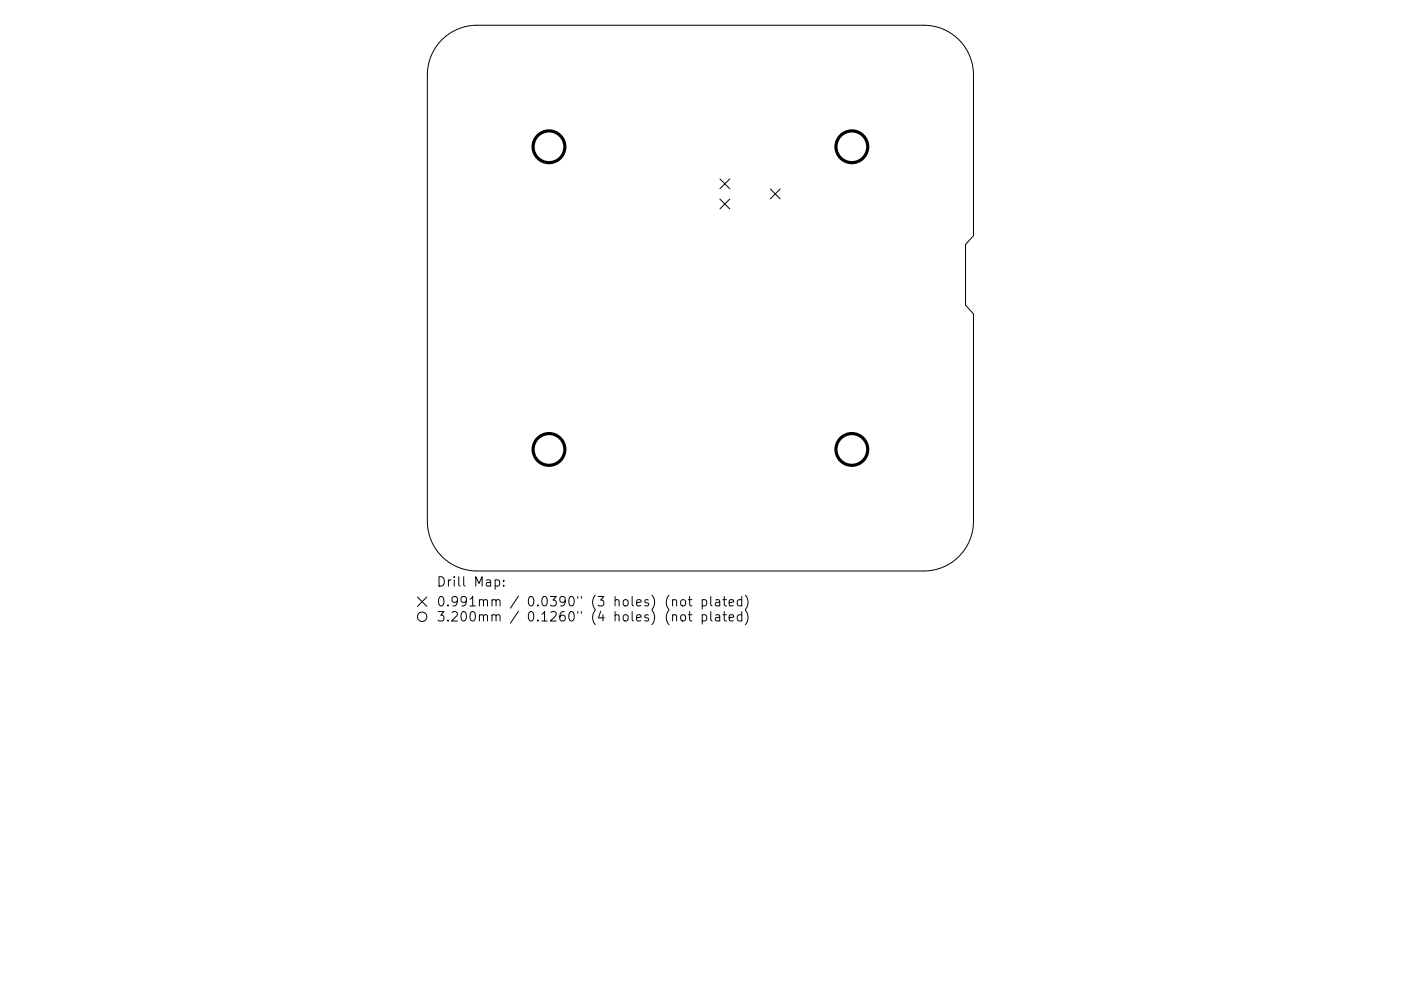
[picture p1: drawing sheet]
<svg xmlns="http://www.w3.org/2000/svg" width="297mm" height="210mm" viewBox="0 0 297 210" stroke-linecap="round" stroke-linejoin="round" font-family="sans-serif">
<defs><g id="words">
<g font-size="2.8">
<text x="92.5" y="124.5">Drill Map:</text>
<text x="92.5" y="128.7">0.991mm / 0.0390&quot; (3 holes) (not plated)</text>
<text x="92.5" y="131.9">3.200mm / 0.1260&quot; (4 holes) (not plated)</text>
</g>
</g></defs>
<g fill="none" stroke="#000" stroke-width=".21">
<path d="M93.7 8.4a10.5 10.5 0 0 1 7.4-3h94.8a10.5 10.5 0 0 1 10.5 10.5v34.1l-1.7 1.9v12.8l1.7 1.9v44a10.5 10.5 0 0 1-10.5 10.5h-94.8a10.5 10.5 0 0 1-10.5-10.5v-94.7a10.5 10.5 0 0 1 3.1-7.5zM152.6 38l2.1 2M154.7 38l-2.1 2M152.6 42.2l2.1 2.1M154.7 42.2l-2.1 2.1M163.3 40.1l2.1 2.1M165.4 40.1l-2.1 2.1M88.5 126.7l2 2M90.5 126.7l-2 2M105 123.1l.6-.1 .3 .4v.6l-.2 .3h-.7M106.8 124.2v.2M106.8 123.1v.2"/>
<path d="M142.6 127.4l.3-.2 .5 .1 .1 1.3M142.6 130.6a.5 .5 0 0 1 .9 .1v1.1M144.4 127.4l.3-.2a.54 .54 0 0 1 .7 .4v.6a.54 .54 0 0 1-.6 .4 .54 .54 0 0 1-.5-.4zM144.4 130.6a.54 .54 0 0 1 .5-.2 .54 .54 0 0 1 .5 .4v.6a.54 .54 0 0 1-.6 .4 .54 .54 0 0 1-.5-.4zM145.9 127.2h.8M145.9 130.4h.8M146.2 126.6v1.7l.1 .2 .4 .1M146.2 129.8v1.7l.1 .2 .4 .1M148.9 127.3l.6-.1 .3 .4v.6l-.2 .3h-.7M148.9 130.5l.6-.1 .3 .4v.6l-.2 .3h-.7M148.9 127.2v2M148.9 130.4v2"/>
<path d="M150.7 126.6v1.7l.3 .3M150.7 129.8v1.7l.3 .3M151.7 127.3h.8l.1 1.3M151.7 130.5h.8l.1 1.3M152.6 127.7l-.7 .1a.39 .39 0 0 0-.3 .4 .39 .39 0 0 0 .3 .4l.7-.1M152.6 130.9l-.7 .1a.39 .39 0 0 0-.3 .4 .39 .39 0 0 0 .3 .4l.7-.1M153.3 127.2h.7M153.3 130.4h.7M153.6 126.6v1.7v.2l.4 .1M153.6 129.8v1.7v.2l.4 .1M154.6 127.9l1-.2-.1-.4-.6-.1-.3 .3 .1 1h.8M154.6 131.1l1-.2-.1-.4-.6-.1-.3 .3 .1 1h.8"/>
<path d="M157.3 127.3l-.6-.1-.4 .4v.6l.2 .3h.8M157.3 130.5l-.6-.1-.4 .4v.6l.2 .3h.8M157.3 126.6v2M157.3 129.8v2M158 126.3a2.29 2.29 0 0 1 0 3M158 129.5a2.29 2.29 0 0 1 0 3"/>
<circle cx="89.5" cy="130.9" r="1"/>
</g>
<g fill="none" stroke="#000" stroke-width=".67">
<circle cx="116.4" cy="31.1" r="3.4"/>
<circle cx="180.6" cy="31.1" r="3.4"/>
<circle cx="116.4" cy="95.4" r="3.4"/>
<circle cx="180.6" cy="95.4" r="3.4"/>
</g>
<use href="#words"/>
</svg>
